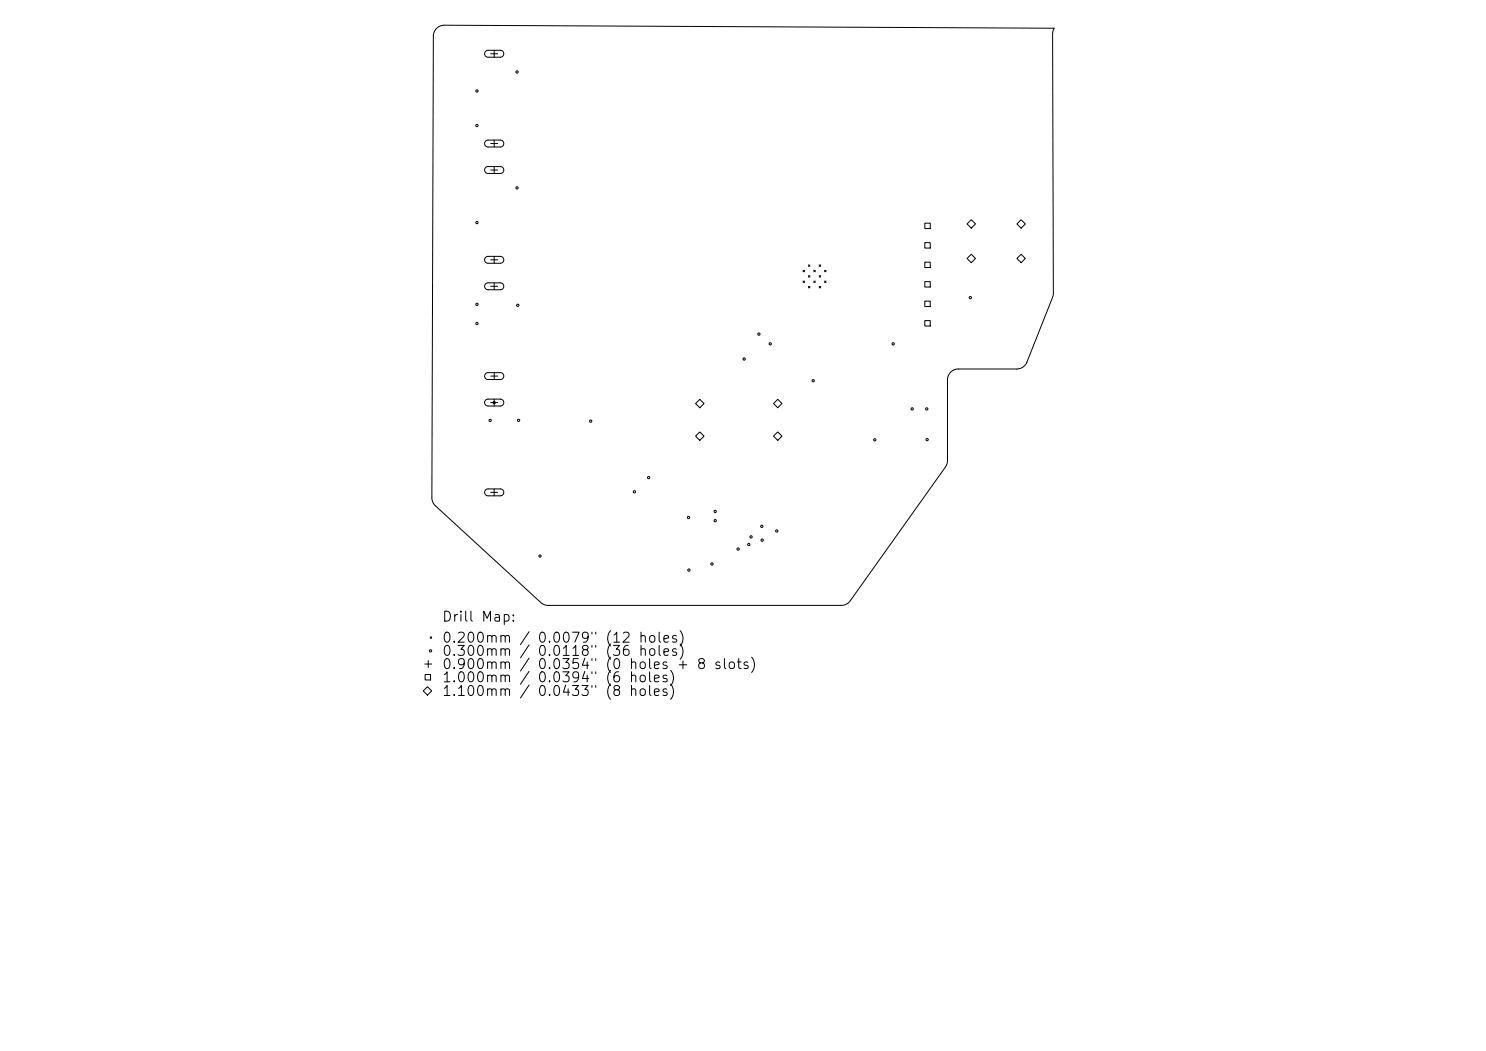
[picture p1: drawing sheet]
<svg xmlns="http://www.w3.org/2000/svg" width="297mm" height="210mm" viewBox="0 0 297 210" stroke-linecap="round" stroke-linejoin="round" font-family="sans-serif">
<defs><g id="words">
<g font-size="2">
<text x="88.2" y="124.7">Drill Map:</text>
<text x="88.2" y="128.9">0.200mm / 0.0079&quot; (12 holes)</text>
<text x="88.2" y="131.6">0.300mm</text>
<text x="107.3" y="131.6">0.0118&quot; (36</text>
<text x="88.2" y="134.2">0.900mm</text>
<text x="88.2" y="136.8">1.000mm / 0.0394&quot; (6 holes)</text>
<text x="107.3" y="134.2">0.0354&quot; (0 holes + 8 slots)</text>
<text x="88.2" y="139.6">1.100mm</text>
<text x="107.3" y="139.6">0.0433&quot; (8</text>
</g>
</g></defs>
<g fill="none" stroke="#000" stroke-width=".2">
<path d="M87.3 5.7l.8-.5 .7-.2 121.9 .6-.3 1.2v52.4l-5.1 13.2-.7 .8-.6 .4-.8 .1h-11.6a2.18 2.18 0 0 0-2.2 2.2v16.2l-.2 .9-19.3 27-.7 .7-1 .3h-58.6l-1.2-.4-21.4-19.5-.4-.6-.3-.7 .3-92.6 .1-.7zM97.1 10.3l.4-.2h2.5a.69 .69 0 0 1 .7 .6 .69 .69 0 0 1-.7 .7h-2.5a.69 .69 0 0 1-.6-.4 .69 .69 0 0 1 .2-.7zM98.1 10.7h1.4M98.8 10.1v1.3M97.1 28.2l.4-.2h2.5a.69 .69 0 0 1 .7 .7 .69 .69 0 0 1-.7 .7h-2.5a.69 .69 0 0 1-.6-.5 .69 .69 0 0 1 .2-.7zM97.1 33.5l.4-.2h2.5a.69 .69 0 0 1 .7 .7 .69 .69 0 0 1-.7 .7h-2.5a.69 .69 0 0 1-.6-.5 .69 .69 0 0 1 .2-.7zM98.1 28.7h1.4M98.1 34h1.4M98.8 28v1.4M98.8 33.3v1.4M97.1 51.4l.4-.2h2.5a.69 .69 0 0 1 .7 .7 .69 .69 0 0 1-.7 .7h-2.5a.69 .69 0 0 1-.6-.4 .69 .69 0 0 1 .2-.8zM97.1 56.7l.4-.2h2.5a.69 .69 0 0 1 .7 .7 .69 .69 0 0 1-.7 .7h-2.5a.69 .69 0 0 1-.6-.4 .69 .69 0 0 1 .2-.8z"/>
<path d="M98.1 51.9h1.4M98.1 57.2h1.4M98.8 51.2v1.4M98.8 56.5v1.4M160.5 54l.3 .3M160.5 56.1l.3 .4M160.8 54l-.3 .3M160.8 56.1l-.3 .4M161.6 55.1l.3 .3M161.6 57.2l.3 .3M161.6 52.9l.3 .3M161.9 52.9l-.3 .3"/>
<path d="M161.9 55.1l-.3 .3M161.9 57.2l-.3 .3M162.6 56.1l.4 .4M162.6 54l.4 .3M163 54l-.4 .3M163 56.1l-.4 .4M163.7 57.2l.3 .3M163.7 55.1l.3 .3M163.7 52.9l.3 .3M164 52.9l-.3 .3M164 55.1l-.3 .3M164 57.2l-.3 .3"/>
<path d="M164.8 56.1l.3 .4M164.8 54l.3 .3M165.1 54l-.3 .3M165.1 56.1l-.3 .4M184.8 44.6h1.1v1.1h-1.1zM184.8 48.5h1.1v1.1h-1.1zM184.8 52.4h1.1v1.1h-1.1zM184.8 56.3h1.1v1.1h-1.1zM194.1 43.9l.9 .8-.9 .9-.8-.9zM194.1 50.8l.9 .8-.9 .9-.8-.9zM204.1 43.9l.8 .8-.8 .9-.9-.9zM204.1 50.8l.8 .8-.8 .9-.9-.9z"/>
<path d="M97.1 74.7l.4-.2h2.5a.69 .69 0 0 1 .7 .7 .69 .69 0 0 1-.7 .6h-2.5a.69 .69 0 0 1-.6-.4 .69 .69 0 0 1 .2-.7zM97.1 80l.4-.2h2.5a.69 .69 0 0 1 .7 .6 .69 .69 0 0 1-.7 .7h-2.5a.69 .69 0 0 1-.6-.4 .69 .69 0 0 1 .2-.7zM98.1 75.2h1.4M98.8 74.5v1.3M98.8 79.8v1.3M155.4 79.8l.9 .8-.9 .9-.8-.9zM184.8 60.2h1.1v1.1h-1.1zM184.8 64.1h1.1v1h-1.1zM97.1 97.9l.4-.2h2.5a.69 .69 0 0 1 .7 .7 .69 .69 0 0 1-.7 .7h-2.5a.69 .69 0 0 1-.6-.5 .69 .69 0 0 1 .2-.7zM98.1 80.4h1.4M98.1 98.4h1.4M98.8 97.7v1.4"/>
<path d="M139 80.6l.9-.8 .8 .8-.8 .9zM139 87.2l.9-.9 .8 .9-.8 .8zM155.4 86.3l.9 .9-.9 .8-.8-.8zM84.6 138.1l.8-.9 .9 .9-.9 .8zM84.9 132.7h1.4M85 134.8h1.1v1.1h-1.1zM85.6 132v1.4M86 127.3l.3 .3M86.3 127.3l-.3 .3"/>
<circle cx="95.3" cy="18.2" r=".23"/>
<circle cx="103.3" cy="14.4" r=".23"/>
<circle cx="95.3" cy="25.1" r=".23"/>
<circle cx="103.3" cy="37.5" r=".23"/>
<circle cx="95.3" cy="44.5" r=".23"/>
<circle cx="193.9" cy="59.5" r=".23"/>
<circle cx="95.3" cy="64.6" r=".23"/>
<circle cx="95.3" cy="60.8" r=".23"/>
<circle cx="103.5" cy="61" r=".23"/>
<circle cx="148.7" cy="71.7" r=".23"/>
<circle cx="151.7" cy="66.8" r=".23"/>
<circle cx="153.9" cy="68.7" r=".23"/>
<circle cx="162.5" cy="76.1" r=".23"/>
<circle cx="178.5" cy="68.7" r=".23"/>
<circle cx="98" cy="84" r=".23"/>
<circle cx="98.8" cy="80.4" r=".23"/>
<circle cx="103.6" cy="84" r=".23"/>
<circle cx="118.1" cy="84.2" r=".23"/>
<circle cx="126.8" cy="98.3" r=".23"/>
<circle cx="129.6" cy="95.4" r=".23"/>
<circle cx="174.8" cy="87.9" r=".23"/>
<circle cx="182.3" cy="81.7" r=".23"/>
<circle cx="185.2" cy="81.7" r=".23"/>
<circle cx="185.3" cy="87.8" r=".23"/>
<circle cx="107.9" cy="111.1" r=".23"/>
<circle cx="137.6" cy="103.4" r=".23"/>
<circle cx="137.7" cy="113.9" r=".23"/>
<circle cx="142.3" cy="112.7" r=".23"/>
<circle cx="142.9" cy="102.2" r=".23"/>
<circle cx="142.9" cy="104" r=".23"/>
<circle cx="147.5" cy="109.7" r=".23"/>
<circle cx="149.7" cy="108.8" r=".23"/>
<circle cx="150.1" cy="107.3" r=".23"/>
<circle cx="152.3" cy="105.2" r=".23"/>
<circle cx="152.3" cy="107.9" r=".23"/>
<circle cx="155.2" cy="106.1" r=".23"/>
<circle cx="86" cy="130" r=".23"/>
</g>
<use href="#words"/>
</svg>
